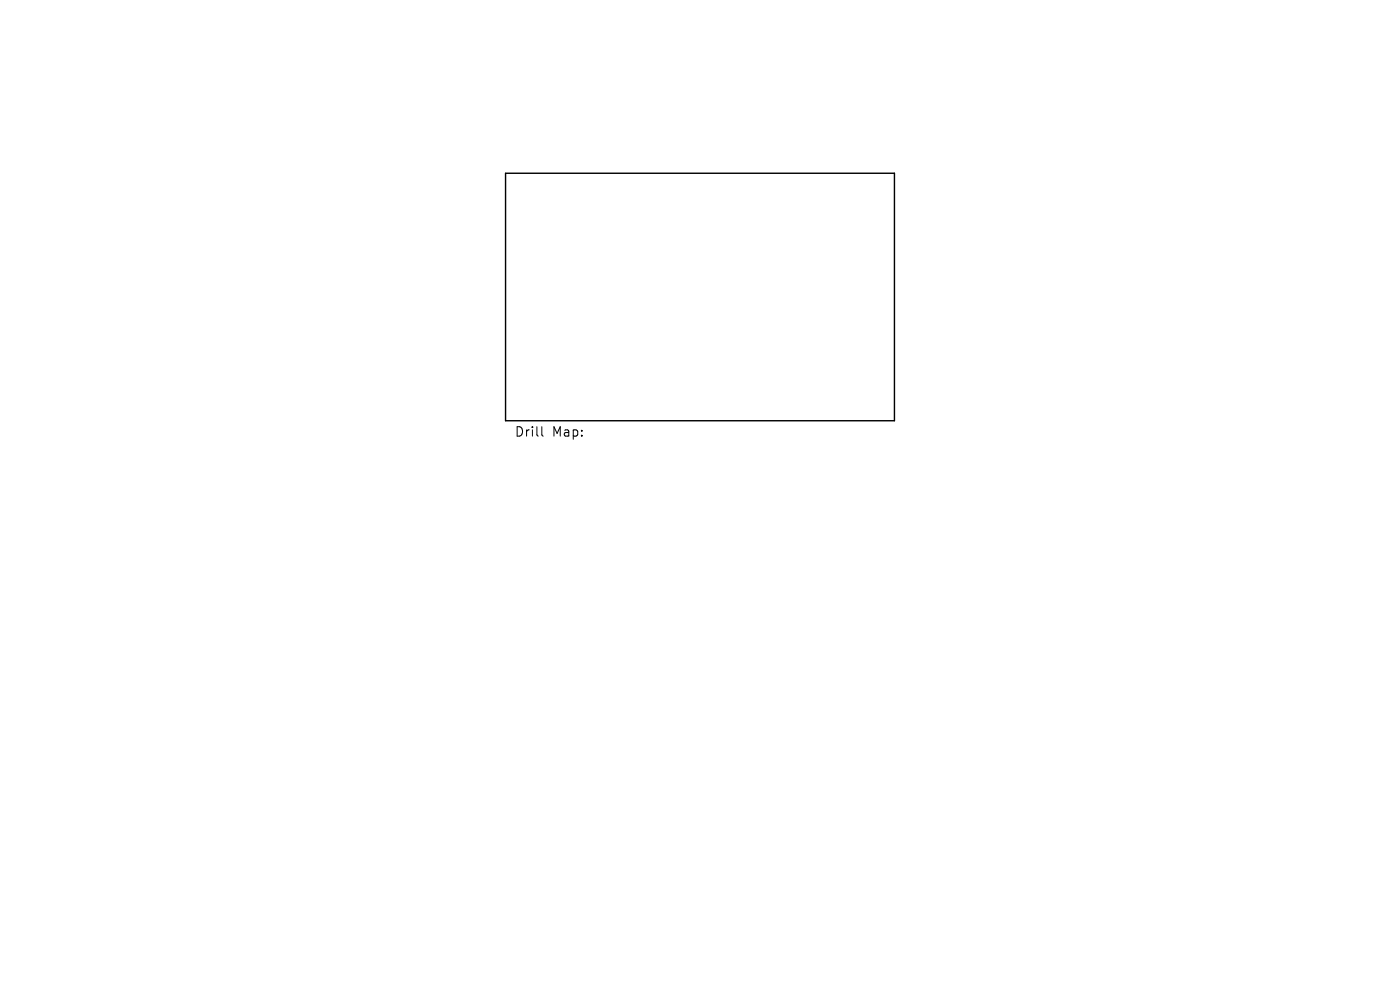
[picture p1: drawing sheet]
<svg xmlns="http://www.w3.org/2000/svg" width="297mm" height="210mm" viewBox="0 0 297 210" stroke-linecap="round" stroke-linejoin="round" font-family="sans-serif">
<defs><g id="words">
<g font-size="2.8">
<text x="109.1" y="92.9">Drill</text>
<text x="117.1" y="92.9">Map:</text>
</g>
</g></defs>
<path d="M107.3 36.8h82.5v52.5h-82.5z" fill="none" stroke="#000" stroke-width=".3"/>
<path d="M114.9 90.5v1.7l.3 .3" fill="none" stroke="#000" stroke-width=".21"/>
<use href="#words"/>
</svg>
